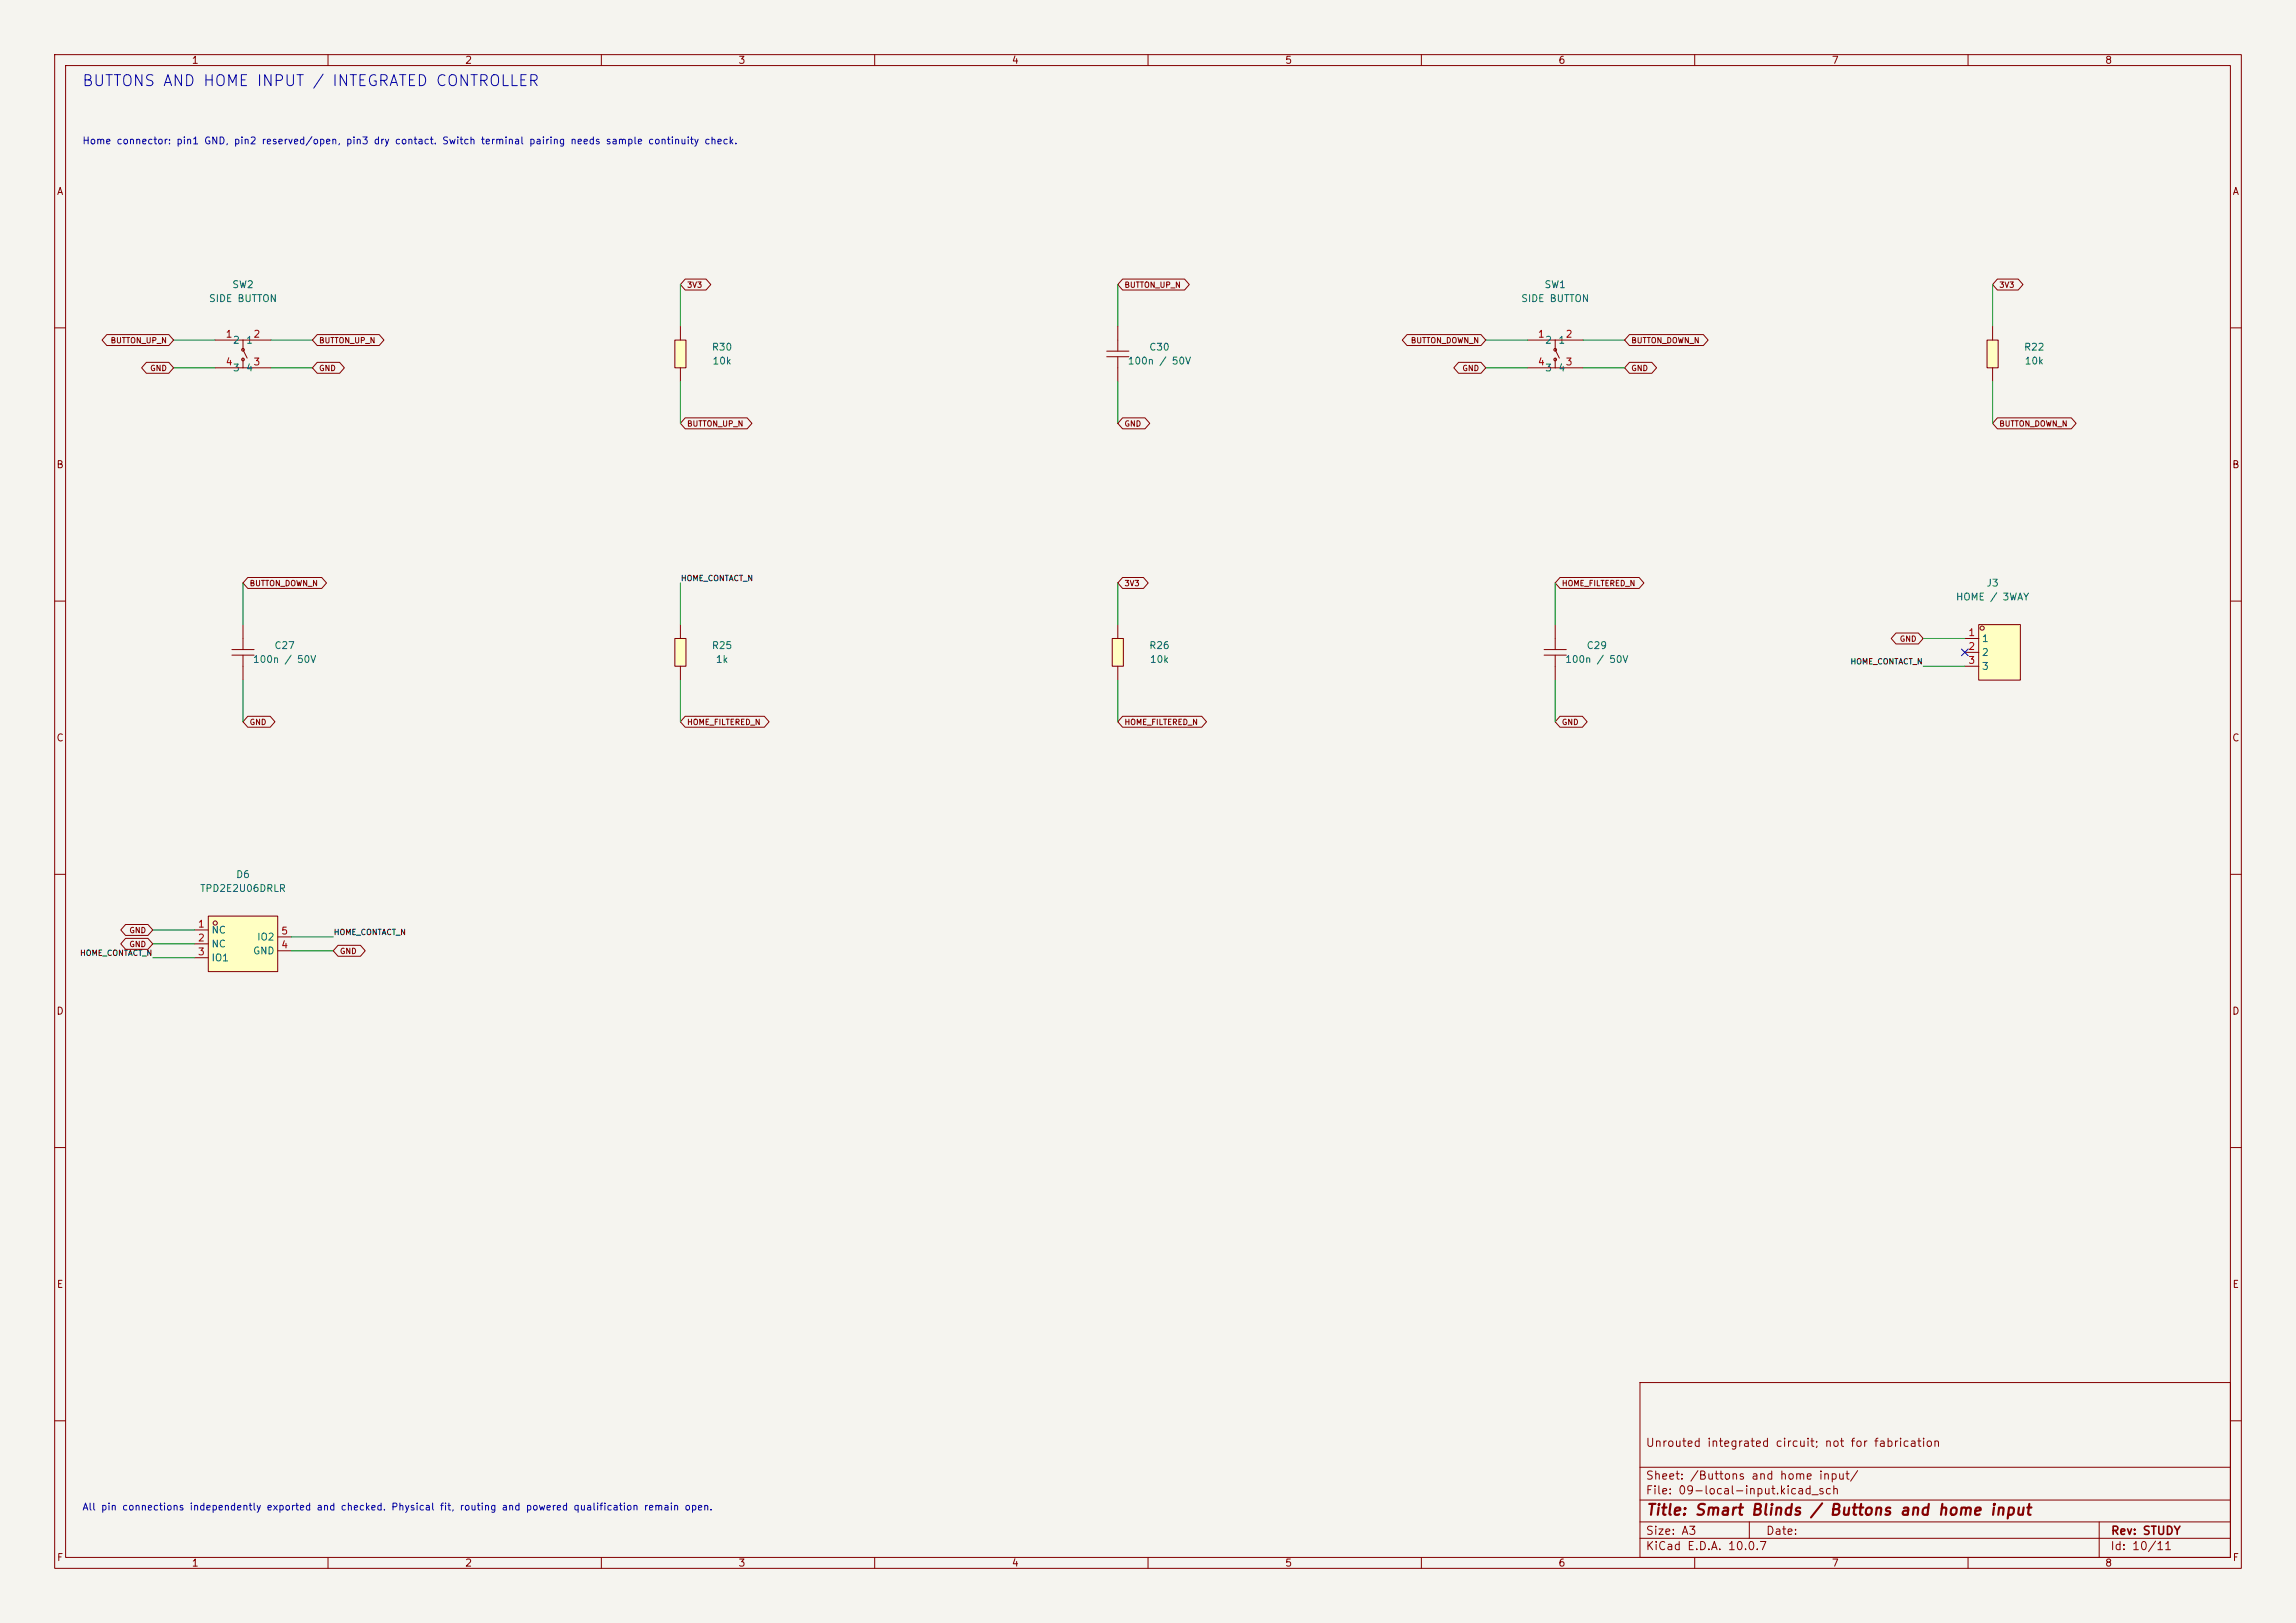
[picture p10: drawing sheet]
<svg xmlns="http://www.w3.org/2000/svg" width="420mm" height="297mm" viewBox="0 0 420 297" stroke-linecap="round" stroke-linejoin="round" font-family="sans-serif">
<defs><g id="words">
<text font-size="2" fill="#0000c2" x="14.9" y="16.3">BUTTONS AND HOME INPUT / INTEGRATED CONTROLLER</text>
<text font-size="2" fill="#840000" x="301" y="277.8">Title: Smart Blinds / Buttons and home input</text>
<g font-size="1.5" fill="#840000">
<text x="300.9" y="265.1">Unrouted integrated circuit; not for fabrication</text>
<text x="300.9" y="273.8">File: 09-local-input.kicad_sch</text>
<text x="300.9" y="271.1">Sheet: /Buttons and home input/</text>
<text x="300.9" y="281.2">Size: A3</text>
<text x="322.9" y="281.2">Date:</text>
<text x="386" y="281.2">Rev: STUDY</text>
<text x="300.9" y="284">KiCad E.D.A. 10.0.7</text>
<text x="385.9" y="284">Id: 10/11</text>
</g>
<g font-size="1.3" fill="#840000">
<text x="35" y="12">1</text>
<text x="85" y="12">2</text>
<text x="135" y="12">3</text>
<text x="185" y="12">4</text>
<text x="235" y="12">5</text>
<text x="285" y="12">6</text>
<text x="335" y="12">7</text>
<text x="385" y="12">8</text>
<text x="10.3" y="36">A</text>
<text x="408.3" y="36">A</text>
<text x="10.2" y="86">B</text>
<text x="408.2" y="86">B</text>
<text x="10.2" y="136">C</text>
<text x="408.2" y="136">C</text>
<text x="10.2" y="186">D</text>
<text x="408.2" y="186">D</text>
<text x="10.3" y="236">E</text>
<text x="408.3" y="236">E</text>
<text x="10.3" y="286">F</text>
<text x="35" y="287">1</text>
<text x="85" y="287">2</text>
<text x="135" y="287">3</text>
<text x="185" y="287">4</text>
<text x="235" y="287">5</text>
<text x="285" y="287">6</text>
<text x="335" y="287">7</text>
<text x="385" y="287">8</text>
<text x="408.3" y="286">F</text>
</g>
<g font-size="1.3" fill="#0000c2">
<text x="15" y="26.7">Home connector: pin1 GND, pin2 reserved/open, pin3 dry contact. Switch terminal pairing needs sample continuity check.</text>
<text x="15" y="276.7">All pin connections independently exported and checked. Physical fit, routing and powered qualification remain open.</text>
</g>
<g font-size="1.3" fill="#006464">
<text x="42.4" y="53">SW2</text>
<text x="282.4" y="53">SW1</text>
<text x="38.1" y="55.6">SIDE BUTTON</text>
<text x="278.2" y="55.6">SIDE BUTTON</text>
<text x="42.5" y="63.2">2</text>
<text x="44.9" y="63.2">1</text>
<text x="130.1" y="64.5">R30</text>
<text x="210.1" y="64.5">C30</text>
<text x="282.5" y="63.2">2</text>
<text x="285" y="63.2">1</text>
<text x="370.1" y="64.5">R22</text>
<text x="42.5" y="68.3">3</text>
<text x="44.9" y="68.3">4</text>
<text x="130.2" y="67">10k</text>
<text x="206.2" y="67">100n / 50V</text>
<text x="282.5" y="68.3">3</text>
<text x="285" y="68.3">4</text>
<text x="370.3" y="67">10k</text>
<text x="363.3" y="107.6">J3</text>
<text x="357.7" y="110.2">HOME / 3WAY</text>
<text x="50.1" y="119.1">C27</text>
<text x="130.1" y="119.1">R25</text>
<text x="210.1" y="119.1">R26</text>
<text x="290.1" y="119.1">C29</text>
<text x="362.4" y="117.8">1</text>
<text x="46.2" y="121.6">100n / 50V</text>
<text x="130.8" y="121.6">1k</text>
<text x="210.2" y="121.6">10k</text>
<text x="286.2" y="121.6">100n / 50V</text>
<text x="362.4" y="120.3">2</text>
<text x="362.4" y="122.9">3</text>
<text x="43.1" y="161">D6</text>
<text x="36.5" y="163.5">TPD2E2U06DRLR</text>
<text x="38.6" y="171.1">NC</text>
<text x="38.6" y="173.7">NC</text>
<text x="46.9" y="172.4">IO2</text>
<text x="38.6" y="176.2">IO1</text>
<text x="46.2" y="175">GND</text>
</g>
<g font-size="1.3" fill="#a90000">
<text x="41.2" y="62.1">1</text>
<text x="46.3" y="62.1">2</text>
<text x="281.2" y="62.1">1</text>
<text x="286.3" y="62.1">2</text>
<text x="41.2" y="67.2">4</text>
<text x="46.3" y="67.2">3</text>
<text x="281.2" y="67.2">4</text>
<text x="286.3" y="67.2">3</text>
<text x="359.9" y="116.7">1</text>
<text x="359.9" y="119.2">2</text>
<text x="359.9" y="121.8">3</text>
<text x="36.1" y="170">1</text>
<text x="36.1" y="172.6">2</text>
<text x="51.3" y="173.9">4</text>
<text x="51.3" y="171.3">5</text>
<text x="36.1" y="175.1">3</text>
</g>
<g font-size="1" fill="#840000">
<text x="125.6" y="52.9">3V3</text>
<text x="205.6" y="52.9">BUTTON_UP_N</text>
<text x="365.6" y="52.9">3V3</text>
<text x="20.1" y="63.1">BUTTON_UP_N</text>
<text x="58.3" y="63.1">BUTTON_UP_N</text>
<text x="258" y="63.1">BUTTON_DOWN_N</text>
<text x="298.3" y="63.1">BUTTON_DOWN_N</text>
<text x="27.4" y="68.1">GND</text>
<text x="58.3" y="68.1">GND</text>
<text x="267.4" y="68.1">GND</text>
<text x="298.3" y="68.1">GND</text>
<text x="125.6" y="78.3">BUTTON_UP_N</text>
<text x="205.6" y="78.3">GND</text>
<text x="365.6" y="78.3">BUTTON_DOWN_N</text>
<text x="45.6" y="107.5">BUTTON_DOWN_N</text>
<text x="205.6" y="107.5">3V3</text>
<text x="285.6" y="107.5">HOME_FILTERED_N</text>
<text x="347.4" y="117.7">GND</text>
<text x="45.6" y="132.9">GND</text>
<text x="125.6" y="132.9">HOME_FILTERED_N</text>
<text x="205.6" y="132.9">HOME_FILTERED_N</text>
<text x="285.6" y="132.9">GND</text>
<text x="23.6" y="171">GND</text>
<text x="23.6" y="173.5">GND</text>
<text x="62.1" y="174.8">GND</text>
</g>
<g font-size="1" fill="#0f0f0f">
<text x="124.5" y="106.6">HOME_CONTACT_N</text>
<text x="338.4" y="121.8">HOME_CONTACT_N</text>
<text x="61" y="171.3">HOME_CONTACT_N</text>
<text x="14.5" y="175.2">HOME_CONTACT_N</text>
</g>
</g></defs>
<path d="M0 0h420v297h-420z" fill="#f5f4ef" stroke="#f5f4ef" stroke-width=".18"/>
<g fill="none" stroke="#840000" stroke-width=".18">
<path d="M10 10h400v277h-400zM12 12h396v273h-396zM60 10v2M110 10v2M160 10v2M210 10v2M260 10v2M310 10v2M360 10v2M10 60h2M279.4 62.2h10.2M279.4 67.3h10.2"/>
<path d="M284.5 62.2v1.8l.7 1.5M284.5 65.5v1.8M408 60h2M10 110h2M408 110h2M10 160h2M408 160h2M10 210h2M408 210h2M300 253h108v32h-108zM10 260h2M300 278.5h108"/>
<path d="M300 274.5h108M300 268.5h108M320 278.5v3M384 278.5v6.5M408 260h2M60 285v2M110 285v2M160 285v2M210 285v2M260 285v2M300 281.5h108M310 285v2"/>
<path d="M360 285v2"/>
<circle cx="284.5" cy="64" r=".25"/>
<circle cx="284.5" cy="65.8" r=".25"/>
</g>
<path d="M123.4 62.2h2.1v5.1h-2.1z" fill="#ffffc2"/>
<path d="M124.5 59.7v2.5M123.4 62.2h2.1v5.1h-2.1zM124.5 67.3v2.6M42.4 118.9h4.1M42.4 119.9h4.1M44.4 114.3v4.6M44.4 119.9v4.6" fill="none" stroke="#840000" stroke-width=".18"/>
<path d="M38.1 167.6h12.7v10.2h-12.7z" fill="#ffffc2"/>
<g fill="none" stroke="#840000" stroke-width=".18">
<path d="M204.5 59.7v4.6M202.4 64.3h4.1M202.4 65.3h4.1M204.5 65.3v4.6M35.6 170.2h2.5M35.6 172.7h2.5M35.6 175.3h2.5M38.1 167.6h12.7v10.2h-12.7zM50.8 174h2.5M50.8 171.5h2.5"/>
<circle cx="39.4" cy="168.9" r=".38"/>
</g>
<path d="M203.5 116.8h2v5.1h-2z" fill="#ffffc2"/>
<g fill="none" stroke="#840000" stroke-width=".18">
<path d="M39.4 62.2h10.1M39.4 67.3h10.1M44.4 62.2v1.8l.8 1.5M44.4 65.5v1.8M203.5 116.8h2v5.1h-2zM204.5 114.3v2.5M282.4 118.9h4.1M282.4 119.9h4.1M284.5 114.3v4.6M284.5 119.9v4.6M204.5 121.9v2.6"/>
<circle cx="44.4" cy="64" r=".25"/>
<circle cx="44.5" cy="65.8" r=".25"/>
</g>
<path d="M363.5 62.2h2v5.1h-2z" fill="#ffffc2"/>
<path d="M364.5 59.7v2.5M363.5 62.2h2v5.1h-2zM364.5 67.3v2.6" fill="none" stroke="#840000" stroke-width=".18"/>
<path d="M123.4 116.8h2.1v5.1h-2.1z" fill="#ffffc2"/>
<path d="M123.4 116.8h2.1v5.1h-2.1zM124.5 114.3v2.5M124.5 121.9v2.6" fill="none" stroke="#840000" stroke-width=".18"/>
<path d="M361.9 114.3h7.7v10.2h-7.7z" fill="#ffffc2"/>
<g fill="none" stroke="#840000" stroke-width=".18">
<path d="M125.3 51.1h3.8l.9 1-.9 1h-3.8l-.8-1zM205.3 51.1h11.4l.9 1-.9 1h-11.4l-.8-1zM365.4 51.1h3.8l.9 1-.9 1h-3.8l-.9-1zM19.5 61.2h11.4l.8 1-.8 1h-11.4l-.8-1zM26.8 66.3h4.1l.8 1-.8 1h-4.1l-.9-1zM58 61.2h11.4l.8 1-.8 1h-11.4l-.9-1zM58 66.3h4.1l.9 1-.9 1h-4.1l-.9-1zM125.3 76.5h11.4l.8 1-.8 1h-11.4l-.8-1zM205.3 76.5h4.1l.9 1-.9 1h-4.1l-.8-1zM257.4 61.2h13.5l.9 1-.9 1h-13.5l-.9-1zM266.8 66.3h4.1l.9 1-.9 1h-4.1l-.9-1zM298.1 66.3h4.1l.8 1-.8 1h-4.1l-.9-1z"/>
<path d="M298.1 61.2h13.5l.9 1-.9 1h-13.5l-.9-1zM365.4 76.5h13.5l.9 1-.9 1h-13.5l-.9-1zM45.3 105.7h13.6l.8 1-.8 1h-13.6l-.9-1zM205.3 105.7h3.9l.8 1-.8 1h-3.9l-.8-1zM285.4 105.7h14.4l.9 1-.9 1h-14.4l-.9-1zM346.8 115.8h4.1l.9 1-.9 1h-4.1l-.9-1zM359.4 116.8h2.5M359.4 119.4h2.5M361.9 114.3h7.7v10.2h-7.7zM45.3 131.1h4.1l.9 1-.9 1h-4.1l-.9-1zM125.3 131.1h14.5l.9 1-.9 1h-14.5l-.8-1zM205.3 131.1h14.5l.9 1-.9 1h-14.5l-.8-1z"/>
<path d="M285.4 131.1h4.1l.8 1-.8 1h-4.1l-.9-1zM359.4 121.9h2.5M23 169.2h4.1l.8 1-.8 1h-4.1l-.9-1zM23 171.7h4.1l.8 1-.8 1h-4.1l-.9-1zM61.8 173h4.1l.9 1-.9 1h-4.1l-.8-1z"/>
<circle cx="362.6" cy="114.9" r=".38"/>
</g>
<g fill="none" stroke="#009600" stroke-width=".18">
<path d="M124.5 52.1v7.6M204.5 52.1v7.6M364.5 52.1v7.6M31.7 67.3h7.7M31.7 62.2h7.7M49.5 67.3h7.6M49.5 62.2h7.6M124.5 69.9v7.6M204.5 69.9v7.6M271.8 67.3h7.6M271.8 62.2h7.6M289.6 67.3h7.6"/>
<path d="M289.6 62.2h7.6M364.5 69.9v7.6M44.4 106.7v7.6M124.5 106.7v7.6M204.5 106.7v7.6M284.5 106.7v7.6M351.8 116.8h7.6M44.4 124.5v7.6M124.5 124.5v7.6M204.5 124.5v7.6M284.5 124.5v7.6M351.8 121.9h7.6"/>
<path d="M27.9 172.7h7.7M27.9 175.3h7.7M27.9 170.2h7.7M53.3 174h7.7M53.3 171.5h7.7"/>
</g>
<path d="M358.8 118.8l1.2 1.2M360 118.8l-1.2 1.2" fill="none" stroke="#000084" stroke-width=".18"/>
<use href="#words"/>
</svg>
